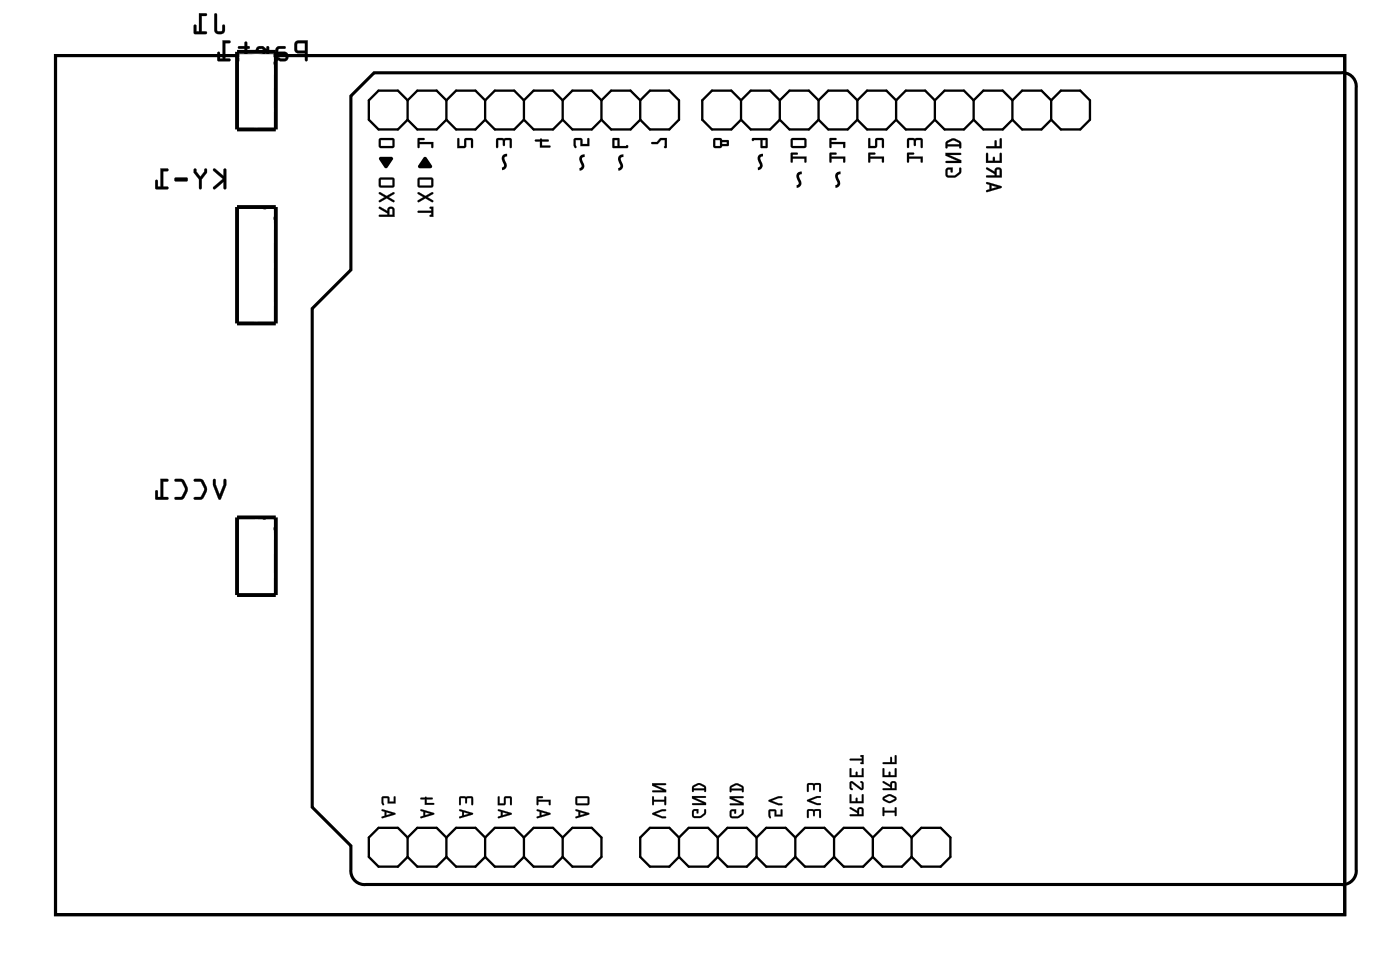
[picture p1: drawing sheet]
<svg xmlns="http://www.w3.org/2000/svg" width="92mm" height="63mm" viewBox="0 0 92 63" stroke-linecap="round" stroke-linejoin="round" font-family="sans-serif">
<path d="M3.6 3.6h84.5v56.3h-84.5zM23 6.3l1.5-1.5h63.4a.9 .9 0 0 1 1 1v51.1a.9 .9 0 0 1-1 1h-63.9a.9 .9 0 0 1-1-1v-1.5l-2.5-2.6v-32.6l2.5-2.5z" fill="none" stroke="#000" stroke-width=".2"/>
<g fill="#000">
<path d="M24.9 10.3h.7l.2 .1-.5 .6-.5-.5zM27.4 9.1h.4v.1h-.3v.1h.9v.4h-.1v-.3h-.8v.3h-.1zM27.7 10.3h.2l.4 .5v.2h-.9v-.2zM30 9.1h.1v.5h.3v-.5l.5-.1 .1 .2v.5h-.1v-.5h-.4v.5h-.5zM32.5 9.1l.9-.1 .1 .2v.5h-.1v-.5h-.3l-.1 .4-.1-.4h-.3v.4l-.1 .1zM35.1 9.2l.3-.1h.5v.2h-.4v.2h.5l.1 .1-.7 .1v-.4h-.3zM37.6 9.1l.5-.1 .1 .4h.3v-.3h.1v.5h-.6v-.4h-.3l.1 .4a.11 .11 0 0 1-.2 0 .11 .11 0 0 1 0-.1zM42.7 9.3h.3l.3-.3h.4v.7h-.2l.1-.5h-.3l-.2 .2h-.4z"/>
<path d="M14.1 .9l-.1 1.1a.36 .36 0 0 0 .4 .2 .36 .36 0 0 0 .3-.2v-.3l-.1-.1v.1l-.1 .3h-.3v-1zM13 .9v1.2h-.1v-.4l-.2-.1v.6h.8v-.1h-.3v-1.1h.3l.1-.1z"/>
<path d="M14.1 .9v1.2l.1 .1h.4l.1-.1v-.4l-.1-.1v.1l-.1 .3h-.3v-1zM14.1 .9l.1 .1v1h.3l.1-.4 .1 .1v.3a.38 .38 0 0 1-.6 .2l-.1-.2zM13 .9v1.2h-.1v-.4l-.2-.1v.1v.5h.9l-.1-.1h-.3v-1.1l.3 .1a.1 .1 0 0 0 .1-.1 .1 .1 0 0 0-.1-.1zM13 .9h.5v.1h-.3v1.1h.3v.1h-.7l-.1-.1 .1-.5 .1 .1v.4h.1z"/>
<path d="M14 11.1v.1l.6 .5-.6 .6 .1 .1 .5-.5 .1 .4 .1 .1v-1.3h-.1l-.1 .4-.5-.4zM12.7 11.1v.2l.3 .4v.6l.2 .1v-.7l.4-.4v-.2h-.2v.1l-.3 .4-.2-.4-.1-.1zM11.5 11.6l-.1 .2 .1 .1h.7l.1-.1-.1-.2zM10.5 11v1.2h-.2v-.4h-.1v.5l.8 .1v-.2h-.3v-1h.3v-.1z"/>
<path d="M14 11.1v.1l.6 .5-.6 .5a.1 .1 0 0 0 0 .2 .1 .1 0 0 0 .1 0l.5-.5v.4a.1 .1 0 0 0 .1 .1 .1 .1 0 0 0 .1-.1v-1.2h-.2v.4l-.5-.5zM14 11.1h.1l.6 .4v-.4h.1v1.3l-.1-.1v-.4l-.6 .5h-.1v-.2l.6-.5-.6-.5zM12.7 11.1v.2l.3 .4v.6a.1 .1 0 0 0 .1 .1 .1 .1 0 0 0 .1-.1v-.6l.4-.4v-.2a.1 .1 0 0 0-.1-.1 .1 .1 0 0 0-.1 .1v.1l-.3 .4-.2-.4v-.1zM12.7 11.1h.1l.1 .1 .2 .4 .3-.4v-.1h.1l.1 .2-.4 .4v.7l-.2-.1v-.6l-.3-.4zM11.4 11.6v.2l.1 .1h.7l.1-.1-.1-.2zM11.5 11.6h.7l.1 .2-.8 .1zM10.5 11v1.2h-.2v-.4h-.1v.1v.5l.8-.1v-.1h-.3v-1h.2a.1 .1 0 0 0 .1-.1 .1 .1 0 0 0-.1-.1zM10.5 11l.5 .1v.1h-.3v1h.3v.2l-.8-.1v-.5h.1v.4h.2z"/>
<path d="M19.4 2.7l-.1 .2v.4l.2 .2h.5v.5h.1l.1-1.4zM19.5 2.9l.5-.1v.5h-.5zM18.1 3.1l-.1 .9h.6a.31 .31 0 0 0 .3-.3 .31 .31 0 0 0-.3-.3h-.4v-.1l.1-.1h.4v-.2zM18.2 3.6h.5v.2h-.3l-.2-.1zM16.8 3.1v.2a.1 .1 0 0 0 0 .1 .1 .1 0 0 0 .1-.1l.3-.1 .3 .2v.6h.1v-1h-.1v.2l-.3-.2zM15.6 3v.2h.4v.5l-.2 .1-.2-.1h-.1a.35 .35 0 0 0 .3 .3 .35 .35 0 0 0 .4-.3v-.5l.2-.1-.2-.1v-.3l-.2 .1v.2zM14.6 2.6v1.2h-.2v-.4h-.1l-.1 .6h.9v-.2h-.3v-1h.3v-.1z"/>
<path d="M19.4 2.7l-.1 .2v.4l.1 .2h.6v.4a.1 .1 0 0 0 .1 .1 .1 .1 0 0 0 .1-.1v-1.3h-.6zM19.4 2.7l.8-.1-.1 1.4h-.1v-.5l-.6-.1-.1-.2zM19.5 2.9l.5-.1v.5h-.5zM19.5 2.8v.5h.5v-.5zM18.1 3.1l-.1 .2v.7l.2-.1 .4 .1 .2-.1 .1-.2-.1-.2-.6-.1 .1-.2h.4v-.2h-.4zM18.1 3.1l.6-.1v.2h-.4l-.1 .1v.1h.4a.31 .31 0 0 1 .3 .3 .31 .31 0 0 1-.3 .3l-.4-.1-.1 .1v-.7zM18.2 3.6h.5v.2h-.3l-.2-.1zM18.2 3.6v.1l.2 .1h.3v-.2zM16.8 3.1v.2v.1h.1l.1-.2h.2l.3 .2-.1 .5a.09 .09 0 0 0 .1 .1 .09 .09 0 0 0 .1-.1v-.9h-.1v.2l-.3-.2zM16.8 3.1l.4-.1 .3 .2v-.1h.1v.9h-.1v-.6l-.3-.2h-.2l-.1 .2h-.1zM15.6 3v.2h.4v.5l-.2 .1-.2-.1h-.1a.21 .21 0 0 0 0 .2 .21 .21 0 0 0 .3 .1l.3-.1 .1-.2v-.5l.2-.1-.2-.1v-.2l-.1-.1-.1 .1v.2zM15.6 3h.4v-.3l.2 .1v.2l.2 .1-.2 .1v.5a.39 .39 0 0 1-.6 .2l-.1-.1 .1-.1 .2 .1h.2v-.1v-.5h-.3zM14.6 2.6v1.2h-.2v-.4h-.1l-.1 .1 .1 .5h.8v-.2h-.3v-1h.2a.1 .1 0 0 0 .1-.1 .1 .1 0 0 0-.1-.1zM14.6 2.6l.5 .1-.1 .1h-.2v1h.2v.2h-.7v-.6h.1v.4h.2z"/>
<path d="M24.8 13.6v.1l.6 .3v.1h-.5v.1h.9v-.5a.24 .24 0 0 0-.2-.2 .24 .24 0 0 0-.2 .3zM25.5 13.7h.2v.4h-.2zM24.8 12.6v.1l.4 .2-.4 .2 .1 .1 .4-.2 .4 .2h.1l-.3-.3 .3-.2v-.1l-.5 .2zM24.9 11.7l-.1 .4 .1 .2h.8l.1-.1v-.4v-.2zM24.9 11.8h.8v.3h-.8z"/>
<path d="M24.8 13.5v.2l.6 .3v.1h-.5v.1h1v-.5a.24 .24 0 0 0-.3-.2 .24 .24 0 0 0-.2 .3zM24.8 13.6l.6 .2a.23 .23 0 0 1 .2-.3 .23 .23 0 0 1 .2 .2v.5h-.9l-.1-.1h.6v-.1l-.6-.3zM25.5 13.7h.2v.4h-.2zM25.5 13.7v.4h.2v-.4zM24.8 12.6v.1l.4 .2-.4 .2 .1 .1 .4-.2 .4 .2h.1l-.3-.3 .3-.2v-.1l-.5 .2zM24.8 12.6l.5 .2 .5-.2v.1l-.3 .2 .3 .3h-.1l-.4-.2-.4 .2-.1-.1 .4-.2-.4-.2zM24.9 11.7l-.1 .4 .1 .2h.8l.1-.1 .1-.4-.1-.2zM24.9 11.7l.9-.1v.2v.4l-.1 .1h-.8l-.1-.2zM24.9 11.8h.8v.3h-.8zM24.9 11.7v.5h.8v-.5z"/>
<path d="M24.9 9.1l-.1 .5 .1 .1h.8l.1-.1v-.4v-.2zM24.9 9.2h.8v.4h-.8z"/>
<path d="M24.9 9.1l-.1 .5 .1 .1h.8l.1-.1 .1-.4-.1-.2zM24.9 9.1h.9v.1v.4l-.1 .1h-.8l-.1-.1zM24.9 9.2h.8v.4h-.8zM24.9 9.2v.4h.8v-.4z"/>
<path d="M27.4 9v.7h.1v-.3h.8v.3h.1v-.4h-.9v-.1h.3v-.1zM27.4 9.1h.4v.1h-.3v.1h.9v.4h-.1v-.3h-.8v.3h-.1z"/>
<path d="M27.4 13.8v.1h.9l-.2 .3h.3v-.7l-.3 .1 .2 .2zM27.4 12.6v.1l.3 .2-.3 .2v.1l.5-.2 .4 .2h.1l-.4-.3 .4-.2-.1-.1-.4 .2zM27.4 11.7v.4v.2h.9l.1-.1v-.4l-.1-.2zM27.5 11.8h.8v.3h-.8z"/>
<path d="M27.4 13.8v.1h.9l-.2 .3h.3v-.7l-.3 .1 .2 .2zM27.4 13.8h.9v-.1l-.1-.1 .2-.1v.7h-.2l.1-.1v-.2h-.9zM27.4 12.6v.1l.3 .2-.3 .2v.1l.5-.2 .4 .2h.1l-.4-.3 .4-.2-.1-.1-.4 .2zM27.4 12.6l.5 .2 .4-.2 .1 .1-.4 .2 .4 .3h-.1l-.4-.2-.5 .2v-.1l.4-.2-.4-.2zM27.4 11.7l-.1 .4 .1 .2h.9l.1-.1v-.4l-.1-.2zM27.4 11.7l.9-.1 .1 .2v.4l-.1 .1h-.9v-.2zM27.5 11.8h.8v.3h-.8zM27.5 11.7v.5h.8v-.5z"/>
<path d="M30 9v.7h.5v-.5h.4v.5h.1v-.5l-.1-.2-.5 .1v.5h-.3v-.5zM30 9.1h.1v.5h.3l.1-.5h.4l.1 .1v.5h-.1v-.5h-.4v.4l-.5 .1z"/>
<path d="M32.5 9.1v.6l.1-.1v-.4h.3l.1 .4 .1-.4h.3v.5h.1v-.5v-.2zM32.5 9.1h.9l.1 .1v.5h-.1v-.5h-.3l-.1 .4-.1-.4h-.3v.4l-.1 .1z"/>
<path d="M35.1 9.1v.2h.3v.4l.7-.1-.1-.1h-.5v-.2h.4v-.2h-.4h-.1zM35.1 9.2l.3-.1h.1l.4 .1v.1h-.4v.2h.5l.1 .1-.7 .1v-.4h-.3z"/>
<path d="M37.6 9.1v.4l.1 .2 .1-.1-.1-.4h.3v.4h.6v-.6l-.1 .1v.3h-.3l-.1-.4zM37.6 9.1h.5l.1 .1v.2h.3v-.3l.1-.1v.6h-.6v-.4h-.3l.1 .4-.1 .1-.1-.2z"/>
<path d="M40.1 9.1l.1 .6h.9v-.2l-.5 .1-.1-.6zM40.3 9.2h.2v.4h-.2z"/>
<path d="M40.1 9l.1 .7h1l-.1-.2-.1 .1h-.4v-.6zM40.1 9.1l.4-.1 .1 .6h.4l.1-.1v.2h-.9zM40.3 9.2h.2v.4h-.2zM40.2 9.2v.4h.3v-.4z"/>
<path d="M42.7 9.3v.1h.4l.2-.2h.3l-.1 .5h.2v-.7h-.4l-.3 .3zM42.7 9.3h.3l.3-.3h.4v.7h-.2l.1-.5h-.3l-.2 .2h-.4z"/>
<path d="M46.8 9.1l-.1 .5 .1 .1h.4l.1-.1 .5-.1-.1-.3h-.4l-.1-.2zM46.9 9.2h.3v.4h-.3zM47.3 9.3h.3v.1h-.3z"/>
<path d="M46.8 9.1l-.1 .5 .1 .1h.4l.1-.1 .5-.1-.1-.3h-.4l-.1-.2zM46.8 9.1l.4-.1 .1 .2h.4v.3l-.4 .1-.1 .1h-.4l-.1-.1zM46.9 9.2h.3v.4h-.3zM46.9 9.2v.4h.3v-.4zM47.3 9.3h.3v.1h-.3zM47.3 9.3v.1h.3v-.1z"/>
<path d="M49.3 9.1v.1h.5l.1 .5h.4v-.7zM50 9.2h.2v.4h-.2z"/>
<path d="M49.3 9v.2h.5l.1 .5h.4v-.7zM49.3 9.1l1-.1v.7h-.4l-.1-.5h-.5zM50 9.2h.2v.4h-.2zM50 9.2v.4h.2v-.4z"/>
<path d="M51.8 10v.6h.1v-.2h.8v.2h.1v-.3h-.9v-.2h.3l.1-.1zM51.8 9.1v.5l.1 .1h.8l.1-.1v-.4v-.2zM51.9 9.2h.8v.4h-.8z"/>
<path d="M51.8 10v.6h.1v-.2h.8v.2h.1v-.4l-.9 .1v-.2h.3l.1-.1zM51.8 10h.5l-.1 .1h-.3v.2h.9v.3h-.1v-.2h-.8v.2h-.1zM51.8 9.1v.5l.1 .1h.8l.1-.1v-.4v-.2zM51.8 9.1l.9-.1 .1 .2v.4l-.1 .1h-.8l-.1-.1zM51.9 9.2h.8v.4h-.8zM51.9 9.2v.4h.8v-.4z"/>
<path d="M54.4 10v.6h.1v-.2h.7v.2h.2v-.3h-.9v-.2h.3v-.1zM54.4 9.1v.6h.1v-.3h.7v.3h.2v-.4h-.9v-.1h.3v-.1z"/>
<path d="M54.4 10v.6h.1v-.2h.7v.2h.2v-.4l-.9 .1v-.2h.3v-.1zM54.4 10h.4v.1h-.3v.2h.9v.3h-.1l-.1-.2h-.7v.2h-.1zM54.4 9v.7h.1v-.3h.7v.3h.2v-.4h-.9v-.1h.3v-.1zM54.4 9.1h.4v.1h-.3v.1h.9v.3h-.1l-.1-.2h-.7v.2l-.1 .1z"/>
<path d="M56.9 10v.6h.1v-.2h.8v.2h.1v-.3h-.9v-.2h.3v-.1zM56.9 9.1v.6h.5l.1-.5h.3v.5h.1v-.5l-.1-.2-.4 .1-.1 .5h-.3v-.5z"/>
<path d="M56.9 10v.6h.1v-.2h.8v.2h.1v-.4l-.9 .1v-.2h.3l.1-.1zM56.9 10h.4v.1h-.3v.2h.9v.3h-.1v-.2h-.8v.2h-.1zM56.9 9v.7h.5l.1-.5h.3v.5h.1v-.5l-.1-.2-.4 .1-.1 .5h-.3v-.5zM56.9 9.1h.1v.5h.3l.1-.5 .4-.1 .1 .2v.4h-.1v-.4h-.3l-.1 .4-.5 .1z"/>
<path d="M59.4 10l.1 .6h.1v-.2h.7v.2h.1l.1-.3h-.9v-.2h.3v-.1zM59.5 9.1v.6l.1-.1v-.4h.3v.4l.1-.4h.3v.5h.1l.1-.5-.1-.2z"/>
<path d="M59.4 10l.1 .6h.1v-.2h.7v.2h.2v-.4l-.9 .1v-.2h.3v-.1zM59.4 10h.5l-.1 .1h-.3v.2h1l-.1 .3h-.1v-.2h-.8v.2zM59.5 9.1v.6l.1-.1v-.4h.3v.4l.1-.4h.3v.5h.2v-.5l-.1-.2zM59.5 9.1l.9-.1v.2v.4h-.1v-.4h-.3l-.1 .4v-.4h-.4v.4v.1z"/>
<path d="M62 11l-.1 .4 .2 .2a.65 .65 0 0 0 .9-.6h-.1l-.1 .3-.2 .2h-.5v-.4h.2v.2h.1v-.3zM61.9 10v.2l.8 .3h-.7v.2h1v-.2l-.8-.4h.7v-.1zM62 9.2l-.1 .4 .1 .1 .1-.1h.7l.1 .1v-.4a.6 .6 0 0 0-.8-.1zM62.1 9.4l.4-.2 .3 .1v.1h-.7z"/>
<path d="M62 11l-.1 .4 .2 .2h.5l.4-.3v-.3h-.1l-.1 .3-.2 .2h-.5v-.4h.2v.2h.1v-.3zM62 11h.4v.3l-.1-.2h-.2v.3l.4 .1 .3-.2 .1-.3v.4a.75 .75 0 0 1-.9 .2zM61.9 10v.2l.8 .3h-.7v.2h1v-.2l-.8-.3h.7v-.2zM61.9 10h1v.1l-.7 .1 .8 .3v.2h-1v-.2h.7l-.8-.3zM62 9.2l-.1 .2 .1 .3 .1-.1h.7l.1 .1h.1v-.4l-.4-.2h-.2zM62 9.3l.3-.2h.3l.3 .2 .1 .4h-.1l-.1-.1h-.7l-.1 .1zM62.1 9.4l.4-.2 .3 .1v.1h-.7zM62.1 9.4v.1h.7v-.2l-.3-.1z"/>
<path d="M64.6 11.9v.1l.2 .1v.3l-.2 .1v.1l1-.3v-.1zM65 12.1l.3 .1-.3 .2zM64.6 11v.1l.6 .3v.1h-.6l.1 .1h.9v-.4a.24 .24 0 0 0-.2-.2 .24 .24 0 0 0-.2 .2zM65.3 11.1h.2v.4h-.2zM64.6 10v.7h1v-.7l-.1 .1v.4h-.3l-.1-.2-.1 .2h-.3v-.5zM64.6 9.6l.1 .1h.9v-.6h-.1v.5h-.2l-.1-.4v.4z"/>
<path d="M64.6 11.9v.1l.2 .1v.3l-.2 .1v.1l1-.3v-.1zM64.6 11.9l1 .3v.1l-.9 .3-.1-.1 .2-.1v-.3l-.2-.1zM65 12.1l.3 .2-.3 .1zM65 12.1v.3l.3-.2zM64.6 11v.1l.6 .3v.1h-.6l.1 .1h.9v-.4a.24 .24 0 0 0-.2-.2 .24 .24 0 0 0-.2 .2zM64.6 11l.6 .2a.23 .23 0 0 1 .1-.2 .23 .23 0 0 1 .3 .2v.4h-.9l-.1-.1h.6v-.1l-.6-.3zM65.3 11.1h.2v.4h-.2zM65.3 11.1v.4h.2v-.4zM64.6 10v.7h1v-.7l-.1 .1v.4h-.3l-.1-.2-.1 .2h-.3v-.5zM64.6 10h.1v.5h.4v-.2l.1 .2h.3v-.4l.1-.1v.7h-1zM64.6 9.6l.1 .1h.9v-.6h-.1v.5h-.2l-.1-.4v.4zM64.6 9.6h.6v-.4l.1 .4h.2v-.5h.1v.6h-.9z"/>
<path d="M3.6 3.6v56.3h84.5v-56.3zM3.6 3.6h84.5v56.3h-84.5z"/>
<path d="M14 31.4v.4l.3 .9h.1l.4-.9v-.4h-.1l-.1 .3-.2 .7-.3-.7v-.3zM12.7 31.4v.1h.5l.2 .5-.2 .5h-.5v.2h.1a.6 .6 0 0 0 .8-.6l-.1-.2-.2-.5h-.2zM11.5 31.4v.1h.4l.2 .5-.2 .5h-.4l-.1 .2h.1a.6 .6 0 0 0 .8-.6v-.2l-.3-.5h-.2zM10.5 31.4v1.1h-.2v-.4h-.1v.6h.8v-.2h-.3v-1h.3v-.1z"/>
<path d="M14 31.4l-.1 .4 .4 .9h.1l.4-.9v-.4l-.1-.1-.1 .1v.3l-.2 .7-.3-.7v-.3zM14 31.4h.1v.3l.3 .7 .3-.7v-.3h.1v.4l-.4 .9h-.1l-.3-.9zM12.7 31.4v.1h.4l.3 .5-.3 .5h-.3a.1 .1 0 0 0-.1 .1 .1 .1 0 0 0 .1 .1l.5-.1 .3-.6-.3-.6zM12.7 31.4h.5l.3 .5a.77 .77 0 0 1-.3 .8h-.4l-.1-.1h.1l.4-.1 .2-.5-.2-.5h-.4zM11.4 31.4l.1 .1h.4l.2 .5-.2 .5h-.4a.1 .1 0 0 0-.1 .1 .1 .1 0 0 0 .1 .1l.5-.1 .3-.6-.3-.6zM11.5 31.4h.5l.3 .5a.83 .83 0 0 1-.4 .8h-.4l-.1-.1h.1l.4-.1 .2-.4v-.2l-.2-.4h-.4zM10.5 31.3v1.2h-.2v-.4h-.1v.1v.5h.8v-.2h-.3v-1h.2a.1 .1 0 0 0 .1-.1 .1 .1 0 0 0-.1-.1zM10.5 31.4h.5v.1h-.3v1l.3 .1v.1h-.8v-.6h.1v.4h.2z"/>
<path d="M25 53v.1h.2v.3l-.2 .1v.1l.9-.3v-.1zM25.3 53.2l.3 .1-.3 .1zM25 52.2v.3a.1 .1 0 0 0 0 .2 .11 .11 0 0 0 .2-.1l-.1-.4h.3v.4h.5v-.4h-.1v.3h-.3l-.1-.4z"/>
<path d="M25 53v.1h.2v.3l-.2 .1v.1l.9-.3v-.1zM25 53l.9 .2v.1l-.8 .3-.1-.1 .2-.1v-.3h-.2zM25.3 53.2l.3 .1-.3 .1zM25.3 53.2v.2l.4-.1zM25 52.2v.3l.1 .2h.1l-.1-.5h.3v.4h.5v-.5l-.1 .1v.3h-.3l-.1-.4zM25 52.2l.4-.1 .1 .4h.3v-.3l.1-.1v.5h-.5v-.4h-.3l.1 .5h-.1z"/>
<path d="M27.6 53v.1h.1v.3l-.1 .1v.1l.9-.3-.1-.1zM27.9 53.2l.3 .1-.3 .1zM27.6 52.2v.1h.2v.4l.7-.1h-.1h-.4v-.3h.3v-.1h-.4z"/>
<path d="M27.5 53l.1 .1h.1v.3l-.2 .1 .1 .1 .9-.3-.1-.1zM27.6 53l.8 .2v.1l-.8 .3-.1-.1 .2-.1v-.3h-.1zM27.9 53.2l.3 .1-.3 .1zM27.8 53.2v.2l.4-.1zM27.5 52.2l.1 .1h.2v.4h.7l-.1-.1h-.4v-.3h.3v-.1h-.4zM27.6 52.2h.3h.4v.1h-.4v.3h.5l-.6 .1v-.4h-.2z"/>
<path d="M30.1 53v.1h.2v.3l-.2 .1v.1l.9-.3v-.1zM30.4 53.2l.3 .1-.3 .1zM30.1 52.2v.5h.1v-.5l.3 .1v.3l.1-.3 .3-.1v.5h.1l-.1-.6z"/>
<path d="M30.1 53v.1h.2v.3l-.2 .1v.1l.9-.3v-.1zM30.1 53l.9 .2v.1l-.9 .3v-.1l.2-.1v-.3h-.2zM30.4 53.2l.3 .1-.3 .1zM30.4 53.2v.2l.3-.1zM30.1 52.2v.5h.1v-.5l.3 .1v.3l.1-.3 .3-.1v.5h.1v-.5l-.1-.1zM30.1 52.2l.8-.1 .1 .6h-.1v-.5l-.3 .1-.1 .3v-.3l-.3-.1v.5h-.1z"/>
<path d="M32.6 53v.1h.2v.3l-.2 .1 .1 .1 .8-.3v-.1zM32.9 53.2l.4 .1-.4 .1zM32.6 52.1v.6h.5v-.5h.3v.5h.1v-.6l-.4 .1-.1 .4h-.3v-.4z"/>
<path d="M32.6 53v.1h.2v.3l-.2 .1v.1l.9-.3v-.1zM32.6 53l.9 .2v.1l-.8 .3-.1-.1 .2-.1v-.3h-.1zM32.9 53.2l.4 .1-.4 .1zM32.9 53.2v.2l.4-.1zM32.6 52.1v.6h.5v-.5h.3v.5h.1v-.5v-.1l-.5 .1v.4h-.3v-.4zM32.6 52.1l.1 .1v.4h.3l.1-.4 .4-.1v.6h-.1v-.5h-.3v.5h-.5z"/>
<path d="M35.2 53v.1h.2v.3l-.2 .1v.1l.9-.3-.1-.1zM35.5 53.2l.3 .1-.3 .1zM35.2 52.1v.6h.1v-.2h.7v.2h.1v-.3h-.8v-.2h.2h.1z"/>
<path d="M35.2 53v.1h.2v.3l-.2 .1v.1l.9-.3-.1-.1zM35.2 53l.8 .2 .1 .1-.9 .3v-.1l.2-.1v-.3h-.2zM35.5 53.2l.3 .1-.3 .1zM35.5 53.2v.2l.3-.1zM35.2 52.1v.6h.1v-.2h.7v.2h.1v-.3h-.8v-.2h.2h.1zM35.2 52.1l.4 .1h-.1h-.2v.2h.8v.3h-.1v-.2h-.7l-.1 .2z"/>
<path d="M37.7 53v.1h.2v.3l-.2 .1v.1l.9-.3v-.1zM38 53.2l.3 .1-.3 .1zM37.7 52.2v.4l.1 .1h.7l.1-.1-.1-.5zM37.8 52.2h.7v.4h-.7z"/>
<path d="M37.7 53v.1h.2v.3l-.2 .1v.1l.9-.3v-.1zM37.7 53l.9 .2v.1l-.8 .3-.1-.1 .2-.1v-.3h-.2zM38 53.2l.3 .1-.3 .1zM38 53.2v.2l.4-.1zM37.7 52.2v.4l.1 .1h.7l.1-.1v-.4l-.1-.1zM37.7 52.2l.8-.1 .1 .5-.1 .1h-.7l-.1-.1zM37.8 52.2h.7v.4h-.7zM37.8 52.2v.4h.7v-.4z"/>
<path d="M42.7 53.2l.1 .1 .6 .3 .2-.1-.7-.2 .7-.2v-.1h-.2zM42.7 52.1l.1 .6v-.2h.7v.2h.1v-.6l-.1 .1v.2h-.7v-.2zM42.7 51.3v.1l.7 .3h-.6v.2h.8v-.2l-.7-.3h.7v-.1z"/>
<path d="M42.7 53.2l.1 .1 .6 .3 .2-.1v-.1l-.7-.1 .7-.2v-.1h-.2zM42.8 53.2l.6-.2h.2v.1l-.7 .2 .7 .2-.2 .1-.6-.3zM42.7 52.1l.1 .6v-.2h.7v.2h.1v-.6l-.1 .1v.2h-.7v-.2zM42.7 52.1h.1v.3h.7l.1-.3v.6h-.1v-.2h-.7v.2zM42.7 51.3v.1l.7 .3h-.6v.2h.8v-.2l-.7-.3h.7v-.1zM42.7 51.3h.9v.1h-.7l.7 .3v.2h-.8v-.2h.6l-.7-.3z"/>
<path d="M45.4 53l-.1 .4 .1 .1a.58 .58 0 0 0 .9-.5h-.1l-.1 .2-.2 .2h-.4v-.3h.1l.1 .2 .1-.3zM45.3 52.1v.2l.7 .3h-.6v.1h.9v-.2l-.8-.3h.7v-.1zM45.4 51.4v.4l.1-.1h.6l.1 .1v-.3a.54 .54 0 0 0-.8-.1zM45.5 51.5l.3-.1 .3 .2h-.6z"/>
<path d="M45.4 53l-.1 .4 .1 .1h.5l.3-.2v-.3l-.1 .2-.2 .2h-.4v-.3h.1v.1l.1 .1 .1-.3zM45.4 53h.4l-.1 .3-.1-.2h-.1v.3h.3l.3-.2 .1-.2v.3a.66 .66 0 0 1-.8 .2zM45.3 52.1v.2l.7 .3h-.6v.1h.9v-.2l-.8-.3h.7v-.1zM45.3 52.1h.9v.1h-.7l.8 .3v.2h-.9v-.1h.6l-.7-.3zM45.4 51.4v.4l.1-.1h.6l.1 .1h.1l-.1-.3-.3-.2h-.2zM45.4 51.5l.3-.2h.2l.3 .2v.3l-.1-.1h-.6l-.1 .1zM45.5 51.5l.3-.1 .3 .2h-.6zM45.5 51.5v.1h.6v-.1l-.3-.1z"/>
<path d="M47.9 53l-.1 .4 .1 .2a.58 .58 0 0 0 .8-.6h-.1v.2l-.2 .2h-.4l-.1-.3h.2l.1 .2v-.3zM47.8 52.1v.2l.7 .3h-.6l-.1 .1h.9v-.1l-.7-.4h.7v-.1zM47.9 51.4v.5v-.2h.7l.1 .2v-.4a.54 .54 0 0 0-.8-.1zM47.9 51.6l.4-.2 .3 .2h-.7z"/>
<path d="M47.9 53l-.1 .4 .1 .2h.5l.3-.3v-.3l-.1 .2-.2 .2h-.4l-.1-.3h.2v.1l.1 .1v-.3zM47.9 53h.3v.3l-.1-.2h-.2v.3l.4 .1 .3-.3 .1-.2v.4a.66 .66 0 0 1-.8 .1zM47.8 52.1v.2l.7 .3h-.6l-.1 .1h.9v-.1l-.7-.3h.7v-.2zM47.8 52.1h.9v.1l-.7 .1 .7 .3v.1h-.9l.1-.1h.6l-.7-.3zM47.9 51.4l-.1 .5 .1-.2h.7v.1h.1v-.3l-.3-.2h-.2zM47.8 51.5l.3-.2h.3l.3 .2v.3h-.1v-.1h-.7l-.1 .2zM47.9 51.6l.4-.2 .3 .2h-.7zM47.9 51.5v.1h.7v-.1l-.3-.1z"/>
<path d="M50.4 53l-.1 .4a.1 .1 0 0 0 .1 .1 .1 .1 0 0 0 .1 0v-.4h.2v.3h.6v-.4h-.2v.3h-.2l-.1-.3zM50.4 52.4v.1l.6 .2h.3l-.1-.1-.6-.2 .6-.2v-.1h-.2z"/>
<path d="M50.4 53l-.1 .4 .1 .2 .1-.1v-.4h.2v.4h.6l-.1-.5h-.1v.3h-.2l-.1-.3zM50.4 53h.4l.1 .3h.3v-.3l.1 .4h-.6l.1-.3h-.3v.4l-.1 .1v-.2zM50.3 52.4l.1 .1 .6 .2h.3l-.1-.1-.6-.2 .6-.2v-.1h-.2zM50.4 52.4l.6-.3h.2v.1l-.6 .2 .7 .3h-.3l-.6-.2z"/>
<path d="M52.9 53v.5h.1v-.4h.3v.3l.1-.3h.3v.4h.1l-.1-.5zM52.9 52.4v.1l.6 .2h.3v-.1l-.7-.2 .7-.2v-.1h-.3zM52.9 51.3v.5h.1v-.4h.3v.3l.1-.3h.3v.4h.1l-.1-.5z"/>
<path d="M52.9 53v.6l.1-.1v-.4h.3v.3l.1-.3h.3v.4h.1v-.4l-.1-.1zM52.9 53h.8l.1 .5h-.1v-.4h-.3l-.1 .3v-.3h-.3v.4h-.1zM52.9 52.4v.1l.6 .2h.3v-.1l-.7-.2 .7-.2v-.1h-.3zM52.9 52.4l.6-.3h.2v.1l-.6 .2 .7 .3h-.3l-.6-.2zM52.9 51.3v.5h.1v-.4h.3v.3l.1-.3h.3v.4h.1v-.4l-.1-.1zM52.9 51.3h.8l.1 .5h-.1v-.4h-.3l-.1 .3v-.3h-.3v.4h-.1z"/>
<path d="M55.7 52.9v.1l.5 .2v.1h-.5v.1h.9v-.4a.21 .21 0 0 0-.3-.2 .21 .21 0 0 0-.1 .3zM56.3 53h.2v.3h-.2zM55.7 52v.6h.9l-.1-.6v.5h-.3l-.1-.3v.3h-.3v-.5zM55.7 51.2v.4l.1 .1h.1l-.1-.1v-.3l.6 .4 .2-.1v-.3l-.1-.2-.1 .1 .1 .1v.3l-.7-.5zM55.7 50.3v.6h.9l-.1-.6v.5h-.3l-.1-.3v.3h-.3v-.5zM55.7 49.7v.1h.8l-.1 .2h.2v-.6l-.2 .1 .1 .2z"/>
<path d="M55.7 52.9v.1l.5 .2v.1h-.5v.1h.9v-.4a.22 .22 0 0 0-.3-.2 .22 .22 0 0 0-.1 .3zM55.7 52.9l.5 .2a.21 .21 0 0 1 .1-.3 .21 .21 0 0 1 .3 .2v.4h-.9v-.1h.5v-.1l-.5-.2zM56.3 53h.1l.1 .3h-.2zM56.3 53v.3h.2v-.3zM55.7 52v.6h.9l-.1-.6v.5h-.3l-.1-.3v.3h-.3v-.5zM55.7 52h.1v.5h.3v-.3l.1 .3h.3v-.5l.1 .6h-.9zM55.7 51.2v.4l.1 .1h.1l-.1-.1v-.3l.6 .4 .2-.1v-.3l-.1-.2-.1 .1 .1 .1-.1 .3-.5-.4zM55.7 51.2h.2l.5 .4 .1-.3-.1-.1h.1v.5h-.1l-.6-.5v.4l.1 .1h-.2zM55.7 50.3v.6h.9l-.1-.6v.5h-.3l-.1-.3v.3h-.3v-.5zM55.7 50.3h.1v.5h.3v-.3l.1 .3h.3v-.5h.1v.6h-.9zM55.7 49.7v.1h.8l-.1 .2h.2v-.6l-.2 .1 .1 .2zM55.7 49.7h.8l-.1-.2 .2-.1v.6h-.2l.1-.2h-.8z"/>
<path d="M57.8 52.9l.1 .5v-.2h.7v.2h.1v-.6l-.1 .1v.2h-.7v-.2zM57.9 52.2v.2l.3 .2 .5-.3v-.1l-.4-.2zM57.9 52.3l.4-.2 .3 .2-.3 .2zM57.8 51.2l.5 .3v.1h-.4v.1h.8v-.4a.21 .21 0 0 0-.2-.2 .21 .21 0 0 0-.2 .3zM58.5 51.3h.1v.3h-.2zM57.8 50.3v.6h.9v-.6h-.1v.5h-.3v-.3l-.1 .3h-.3v-.5zM57.8 49.9l.1 .1h.8v-.5h-.1v.4h-.2v-.4l-.1 .4z"/>
<path d="M57.8 52.9l.1 .5v-.2h.7v.2h.1v-.6l-.1 .1v.2h-.7v-.2zM57.8 52.9h.1v.2h.7l.1-.3v.6h-.1v-.2h-.7v.2zM57.9 52.2v.2l.3 .2h.2l.3-.3v-.1l-.4-.2zM57.8 52.2l.5-.2 .4 .1v.2v.1l-.4 .2-.4-.2zM58 52.2l.3-.1 .3 .2-.3 .1zM57.9 52.3l.4 .2 .3-.2-.3-.2zM57.8 51.1v.2l.5 .2v.1h-.4v.1h.8v-.4a.22 .22 0 0 0-.2-.2 .22 .22 0 0 0-.2 .3zM57.8 51.2l.5 .2a.21 .21 0 0 1 .2-.3 .21 .21 0 0 1 .2 .2v.4h-.8v-.1h.4v-.1l-.5-.3zM58.5 51.3h.1v.3h-.2zM58.5 51.3l-.1 .3h.2v-.3zM57.8 50.3v.6h.9v-.6h-.1v.5h-.3v-.3l-.1 .3h-.3v-.5zM57.8 50.3h.1v.5h.3l.1-.3v.3h.3v-.5h.1v.6h-.9zM57.8 49.9l.1 .1h.8v-.5h-.1v.4h-.2v-.4l-.1 .4zM57.8 49.9h.5l.1-.4v.4h.2v-.4h.1v.5h-.8z"/>
</g>
<g fill="none" stroke="#000" stroke-width=".15">
<path d="M26.7 6.6v1.2M26.7 6.6l-.6-.7h-1.3l-.6 .7v1.2l.6 .7h1.3l.6-.7M26.7 7.8l.6 .7h1.3l.6-.7M26.7 6.6l.6-.7h1.3l.6 .7M29.2 6.6v1.2M29.2 7.8l.7 .7h1.3l.6-.7M29.2 6.6l.7-.7h1.3l.6 .7M31.8 6.6v1.2M31.8 7.8l.6 .7h1.3l.6-.7M31.8 6.6l.6-.7h1.3l.6 .7M34.3 6.6v1.2M34.3 7.8l.7 .7h1.2l.7-.7"/>
<path d="M34.3 6.6l.7-.7h1.2l.7 .7M36.9 6.6v1.2M36.9 7.8l.6 .7h1.3l.6-.7M36.9 6.6l.6-.7h1.3l.6 .7M39.4 6.6v1.2M39.4 7.8l.6 .7h1.3l.6-.7M39.4 6.6l.6-.7h1.3l.6 .7M41.9 6.6l.7-.7h1.3l.6 .7v1.2l-.6 .7h-1.3l-.7-.7M41.9 6.6v1.2M48.5 6.6l-.6-.7h-1.3l-.6 .7v1.2l.6 .7h1.3l.6-.7M48.5 7.8l.7 .7h1.3l.6-.7M48.5 6.6l.7-.7h1.3l.6 .7"/>
<path d="M48.5 6.6v1.2M51.1 7.8l.6 .7h1.3l.6-.7M51.1 6.6l.6-.7h1.3l.6 .7M51.1 6.6v1.2M53.6 7.8l.7 .7h1.2l.7-.7M53.6 6.6l.7-.7h1.2l.7 .7M53.6 6.6v1.2M56.2 7.8l.6 .7h1.3l.6-.7M56.2 6.6l.6-.7h1.3l.6 .7M56.2 6.6v1.2M58.7 7.8l.6 .7h1.3l.6-.7M58.7 6.6l.6-.7h1.3l.6 .7"/>
<path d="M58.7 6.6v1.2M61.2 7.8l.7 .7h1.3l.6-.7M61.2 6.6l.7-.7h1.3l.6 .7M61.2 6.6v1.2M63.8 7.8l.6 .7h1.3l.6-.7M63.8 6.6l.6-.7h1.3l.6 .7M63.8 6.6v1.2M66.3 7.8l.7 .7h1.2l.7-.7M66.3 6.6l.7-.7h1.2l.7 .7M66.3 6.6v1.2M68.9 6.6l.6-.7h1.3l.6 .7v1.2l-.6 .7h-1.3l-.6-.7M68.9 6.6v1.2"/>
<path d="M26.7 54.8l-.6-.6h-1.3l-.6 .6v1.3l.6 .6h1.3l.6-.6M26.7 54.8l.6-.6h1.3l.6 .6M26.7 54.8v1.3M26.7 56.1l.6 .6h1.3l.6-.6M29.2 54.8l.7-.6h1.3l.6 .6M29.2 54.8v1.3M29.2 56.1l.7 .6h1.3l.6-.6M31.8 54.8l.6-.6h1.3l.6 .6M31.8 56.1l.6 .6h1.3l.6-.6M31.8 54.8v1.3M34.3 54.8l.7-.6h1.2l.7 .6M34.3 56.1l.7 .6h1.2l.7-.6"/>
<path d="M34.3 54.8v1.3M36.9 54.8l.6-.6h1.3l.6 .6v1.3l-.6 .6h-1.3l-.6-.6M36.9 54.8v1.3M44.5 54.8l-.6-.6h-1.3l-.7 .6v1.3l.7 .6h1.3l.6-.6M44.5 54.8l.6-.6h1.3l.6 .6M44.5 56.1l.6 .6h1.3l.6-.6M44.5 54.8v1.3M47 54.8l.7-.6h1.2l.7 .6M47 56.1l.7 .6h1.2l.7-.6M47 54.8v1.3M49.6 54.8l.6-.6h1.3l.6 .6M49.6 56.1l.6 .6h1.3l.6-.6"/>
<path d="M49.6 54.8v1.3M52.1 54.8l.6-.6h1.3l.6 .6M52.1 56.1l.6 .6h1.3l.6-.6M52.1 54.8v1.3M54.6 54.8l.7-.6h1.3l.6 .6M54.6 56.1l.7 .6h1.3l.6-.6M54.6 54.8v1.3M57.2 54.8l.6-.6h1.3l.6 .6M57.2 56.1l.6 .6h1.3l.6-.6M57.2 54.8v1.3M59.7 54.8l.7-.6h1.2l.7 .6v1.3l-.7 .6h-1.2l-.7-.6M59.7 54.8v1.3"/>
</g>
<path d="M33.2 10.2h-.2v.2l.1 .4-.1 .2-.1 .1M38.3 10.2h-.2l-.1 .2 .2 .5-.1 .1-.1 .1M40.8 10.2h-.2v.2l.1 .5v.1l-.2 .1M50 10.2h-.2l-.1 .2 .2 .4-.1 .2-.1 .1M52.5 11.3l-.2 .1v.1l.1 .5-.1 .2h-.1M55.1 11.3l-.2 .1-.1 .1 .2 .5-.1 .2h-.2" fill="none" stroke="#000" stroke-width=".18"/>
<path d="M15.5 3.4h2.6v5.1h-2.6zM15.5 13.6h2.6v7.6h-2.6zM15.5 33.9h2.6v5.1h-2.6z" fill="none" stroke="#000" stroke-width=".25"/>
<path d="M17.2 3.4l.9 .9M17.2 13.6l.9 .8M17.2 33.9l.9 .9" fill="none" stroke="#000" stroke-width=".13"/>
<circle cx="35.6" cy="55.5" r=".66" fill="#fff"/>
<circle cx="35.6" cy="55.5" r=".66" fill="none" stroke="#fff" stroke-width=".61" stroke-linecap="butt"/>
<circle cx="33.1" cy="55.5" r=".66" fill="#fff"/>
<circle cx="33.1" cy="55.5" r=".66" fill="none" stroke="#fff" stroke-width=".61" stroke-linecap="butt"/>
<circle cx="30.5" cy="55.5" r=".66" fill="#fff"/>
<circle cx="30.5" cy="55.5" r=".66" fill="none" stroke="#fff" stroke-width=".61" stroke-linecap="butt"/>
<circle cx="28" cy="55.5" r=".66" fill="#fff"/>
<circle cx="28" cy="55.5" r=".66" fill="none" stroke="#fff" stroke-width=".61" stroke-linecap="butt"/>
<circle cx="25.4" cy="55.5" r=".66" fill="#fff"/>
<circle cx="25.4" cy="55.5" r=".66" fill="none" stroke="#fff" stroke-width=".61" stroke-linecap="butt"/>
<circle cx="47.3" cy="7.2" r=".66" fill="#fff"/>
<circle cx="47.3" cy="7.2" r=".66" fill="none" stroke="#fff" stroke-width=".61" stroke-linecap="butt"/>
<circle cx="49.8" cy="7.2" r=".66" fill="#fff"/>
<circle cx="49.8" cy="7.2" r=".66" fill="none" stroke="#fff" stroke-width=".61" stroke-linecap="butt"/>
<circle cx="52.4" cy="7.2" r=".66" fill="#fff"/>
<circle cx="52.4" cy="7.2" r=".66" fill="none" stroke="#fff" stroke-width=".61" stroke-linecap="butt"/>
<circle cx="54.9" cy="7.2" r=".66" fill="#fff"/>
<circle cx="54.9" cy="7.2" r=".66" fill="none" stroke="#fff" stroke-width=".61" stroke-linecap="butt"/>
<circle cx="57.4" cy="7.2" r=".66" fill="#fff"/>
<circle cx="57.4" cy="7.2" r=".66" fill="none" stroke="#fff" stroke-width=".61" stroke-linecap="butt"/>
<circle cx="60" cy="7.2" r=".66" fill="#fff"/>
<circle cx="60" cy="7.2" r=".66" fill="none" stroke="#fff" stroke-width=".61" stroke-linecap="butt"/>
<circle cx="62.5" cy="7.2" r=".66" fill="#fff"/>
<circle cx="62.5" cy="7.2" r=".66" fill="none" stroke="#fff" stroke-width=".61" stroke-linecap="butt"/>
<circle cx="65.1" cy="7.2" r=".66" fill="#fff"/>
<circle cx="65.1" cy="7.2" r=".66" fill="none" stroke="#fff" stroke-width=".61" stroke-linecap="butt"/>
<circle cx="67.6" cy="7.2" r=".66" fill="#fff"/>
<circle cx="67.6" cy="7.2" r=".66" fill="none" stroke="#fff" stroke-width=".61" stroke-linecap="butt"/>
<circle cx="70.1" cy="7.2" r=".66" fill="#fff"/>
<circle cx="70.1" cy="7.2" r=".66" fill="none" stroke="#fff" stroke-width=".61" stroke-linecap="butt"/>
<circle cx="25.4" cy="7.2" r=".66" fill="#fff"/>
<circle cx="25.4" cy="7.2" r=".66" fill="none" stroke="#fff" stroke-width=".61" stroke-linecap="butt"/>
<circle cx="28" cy="7.2" r=".66" fill="#fff"/>
<circle cx="28" cy="7.2" r=".66" fill="none" stroke="#fff" stroke-width=".61" stroke-linecap="butt"/>
<circle cx="30.5" cy="7.2" r=".66" fill="#fff"/>
<circle cx="30.5" cy="7.2" r=".66" fill="none" stroke="#fff" stroke-width=".61" stroke-linecap="butt"/>
<circle cx="33.1" cy="7.2" r=".66" fill="#fff"/>
<circle cx="33.1" cy="7.2" r=".66" fill="none" stroke="#fff" stroke-width=".61" stroke-linecap="butt"/>
<circle cx="35.6" cy="7.2" r=".66" fill="#fff"/>
<circle cx="35.6" cy="7.2" r=".66" fill="none" stroke="#fff" stroke-width=".61" stroke-linecap="butt"/>
<circle cx="38.1" cy="7.2" r=".66" fill="#fff"/>
<circle cx="38.1" cy="7.2" r=".66" fill="none" stroke="#fff" stroke-width=".61" stroke-linecap="butt"/>
<circle cx="40.7" cy="7.2" r=".66" fill="#fff"/>
<circle cx="40.7" cy="7.2" r=".66" fill="none" stroke="#fff" stroke-width=".61" stroke-linecap="butt"/>
<circle cx="43.2" cy="7.2" r=".66" fill="#fff"/>
<circle cx="43.2" cy="7.2" r=".66" fill="none" stroke="#fff" stroke-width=".61" stroke-linecap="butt"/>
<circle cx="58.5" cy="55.5" r=".66" fill="#fff"/>
<circle cx="58.5" cy="55.5" r=".66" fill="none" stroke="#fff" stroke-width=".61" stroke-linecap="butt"/>
<circle cx="61" cy="55.5" r=".66" fill="#fff"/>
<circle cx="61" cy="55.5" r=".66" fill="none" stroke="#fff" stroke-width=".61" stroke-linecap="butt"/>
<circle cx="55.9" cy="55.5" r=".66" fill="#fff"/>
<circle cx="55.9" cy="55.5" r=".66" fill="none" stroke="#fff" stroke-width=".61" stroke-linecap="butt"/>
<circle cx="53.4" cy="55.5" r=".66" fill="#fff"/>
<circle cx="53.4" cy="55.5" r=".66" fill="none" stroke="#fff" stroke-width=".61" stroke-linecap="butt"/>
<circle cx="50.8" cy="55.5" r=".66" fill="#fff"/>
<circle cx="50.8" cy="55.5" r=".66" fill="none" stroke="#fff" stroke-width=".61" stroke-linecap="butt"/>
<circle cx="48.3" cy="55.5" r=".66" fill="#fff"/>
<circle cx="48.3" cy="55.5" r=".66" fill="none" stroke="#fff" stroke-width=".61" stroke-linecap="butt"/>
<circle cx="45.8" cy="55.5" r=".66" fill="#fff"/>
<circle cx="45.8" cy="55.5" r=".66" fill="none" stroke="#fff" stroke-width=".61" stroke-linecap="butt"/>
<circle cx="43.2" cy="55.5" r=".66" fill="#fff"/>
<circle cx="43.2" cy="55.5" r=".66" fill="none" stroke="#fff" stroke-width=".61" stroke-linecap="butt"/>
<circle cx="38.1" cy="55.5" r=".66" fill="#fff"/>
<circle cx="38.1" cy="55.5" r=".66" fill="none" stroke="#fff" stroke-width=".61" stroke-linecap="butt"/>
<path d="M16.1 3.9h1.4v1.5h-1.4z" fill="#fff"/>
<path d="M16.1 3.9h1.4v1.5h-1.4z" fill="none" stroke="#fff" stroke-width=".76" stroke-linecap="butt"/>
<circle cx="16.8" cy="4.7" r=".74" fill="#fff"/>
<circle cx="16.8" cy="4.7" r=".74" fill="none" stroke="#fff" stroke-width=".76" stroke-linecap="butt"/>
<circle cx="16.8" cy="7.2" r=".74" fill="#fff"/>
<circle cx="16.8" cy="7.2" r=".74" fill="none" stroke="#fff" stroke-width=".76" stroke-linecap="butt"/>
<path d="M16.1 14.1h1.4v1.5h-1.4z" fill="#fff"/>
<path d="M16.1 14.1h1.4v1.5h-1.4z" fill="none" stroke="#fff" stroke-width=".76" stroke-linecap="butt"/>
<circle cx="16.8" cy="14.8" r=".74" fill="#fff"/>
<circle cx="16.8" cy="14.8" r=".74" fill="none" stroke="#fff" stroke-width=".76" stroke-linecap="butt"/>
<circle cx="16.8" cy="17.4" r=".74" fill="#fff"/>
<circle cx="16.8" cy="17.4" r=".74" fill="none" stroke="#fff" stroke-width=".76" stroke-linecap="butt"/>
<circle cx="16.8" cy="19.9" r=".74" fill="#fff"/>
<circle cx="16.8" cy="19.9" r=".74" fill="none" stroke="#fff" stroke-width=".76" stroke-linecap="butt"/>
<path d="M16.1 34.4h1.4v1.5h-1.4z" fill="#fff"/>
<path d="M16.1 34.4h1.4v1.5h-1.4z" fill="none" stroke="#fff" stroke-width=".76" stroke-linecap="butt"/>
<circle cx="16.8" cy="35.1" r=".74" fill="#fff"/>
<circle cx="16.8" cy="35.1" r=".74" fill="none" stroke="#fff" stroke-width=".76" stroke-linecap="butt"/>
<circle cx="16.8" cy="37.7" r=".74" fill="#fff"/>
<circle cx="16.8" cy="37.7" r=".74" fill="none" stroke="#fff" stroke-width=".76" stroke-linecap="butt"/>
</svg>
